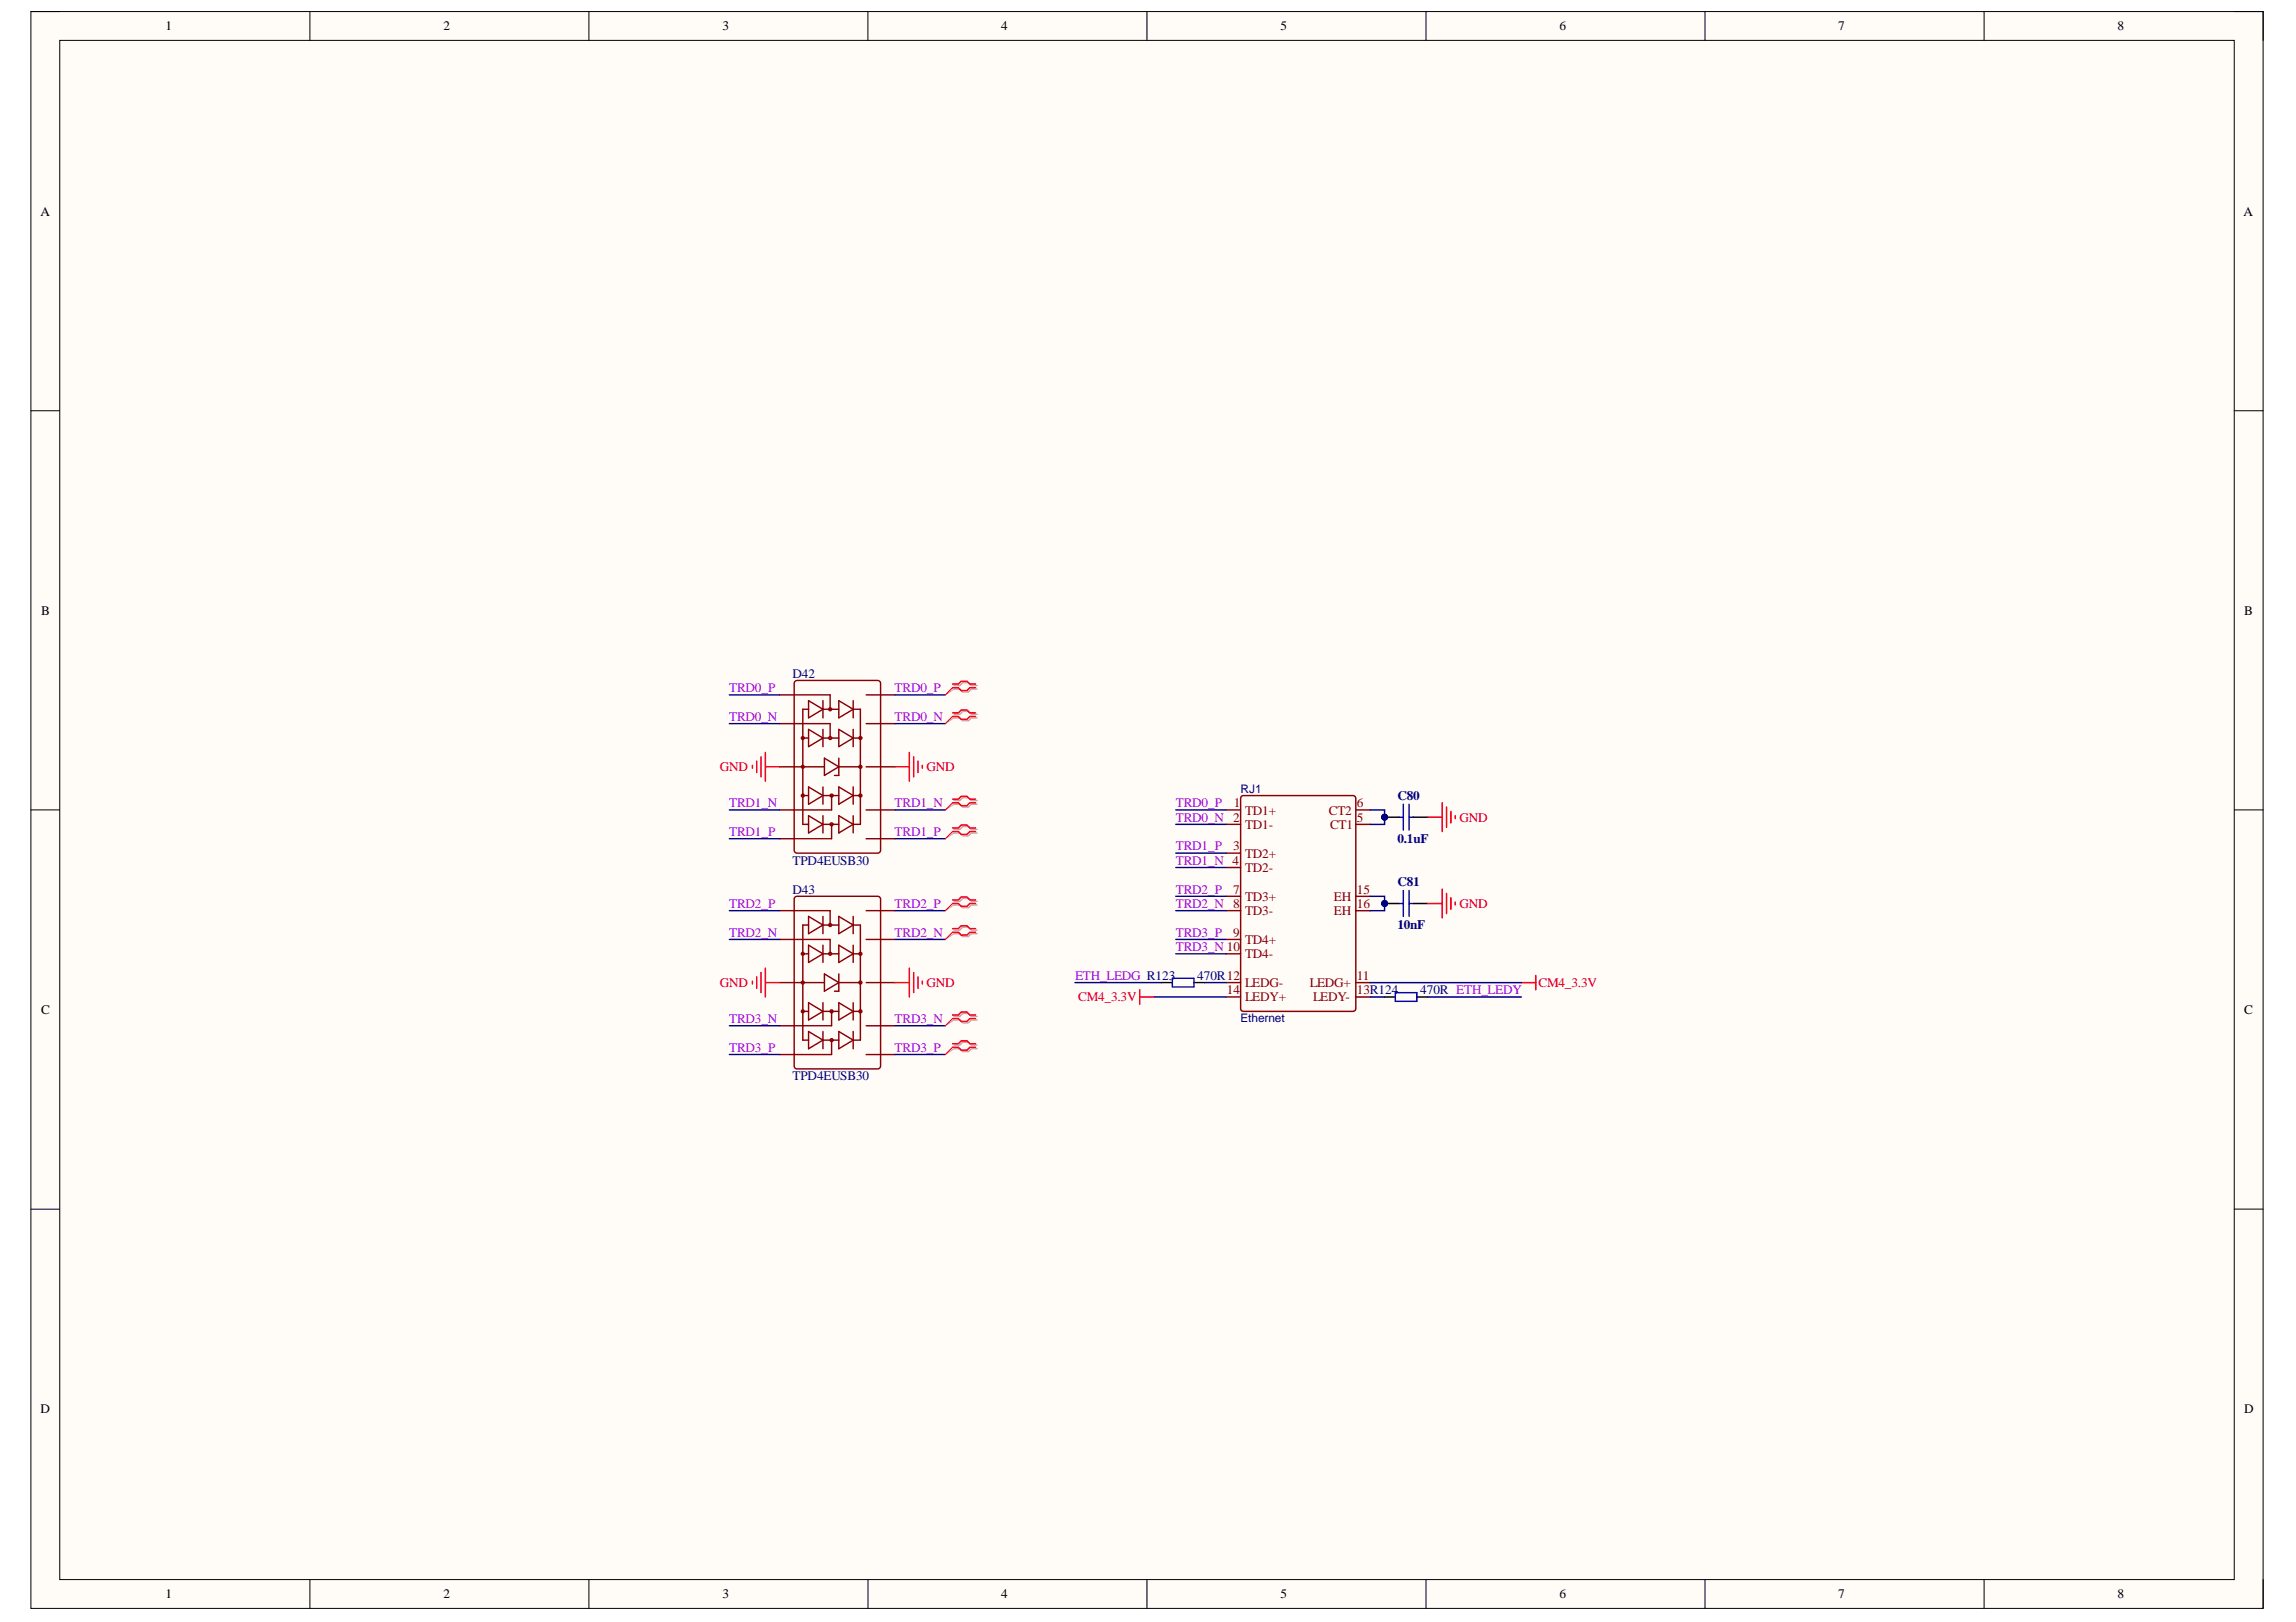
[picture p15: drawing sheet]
<svg xmlns="http://www.w3.org/2000/svg" width="297mm" height="210mm" viewBox="0 0 297 210" stroke-linecap="round" stroke-linejoin="round" font-family="sans-serif">
<defs><g id="words">
<g font-size="1.7">
<text x="21.4" y="3.9">1</text>
<text x="57.4" y="3.9">2</text>
<text x="93.5" y="3.9">3</text>
<text x="129.5" y="3.9">4</text>
<text x="165.6" y="3.9">5</text>
<text x="201.8" y="3.9">6</text>
<text x="237.8" y="3.9">7</text>
<text x="273.9" y="3.9">8</text>
<text x="5.2" y="27.9">A</text>
<text x="290.3" y="27.9">A</text>
<text x="5.3" y="79.5">B</text>
<text x="290.3" y="79.5">B</text>
<text x="5.3" y="131.2">C</text>
<text x="290.3" y="131.2">C</text>
<text x="5.2" y="182.8">D</text>
<text x="290.3" y="182.8">D</text>
<text x="21.4" y="206.8">1</text>
<text x="57.4" y="206.8">2</text>
<text x="93.5" y="206.8">3</text>
<text x="129.5" y="206.8">4</text>
<text x="165.6" y="206.8">5</text>
<text x="201.8" y="206.8">6</text>
<text x="237.8" y="206.8">7</text>
<text x="273.9" y="206.8">8</text>
</g>
<g font-size="1.7" fill="#90f">
<text x="94.3" y="89.6">TRD0_P</text>
<text x="115.7" y="89.6">TRD0_P</text>
<text x="94.3" y="93.3">TRD0_N</text>
<text x="115.7" y="93.3">TRD0_N</text>
<text x="94.3" y="104.5">TRD1_N</text>
<text x="115.7" y="104.5">TRD1_N</text>
<text x="152.1" y="104.5">TRD0_P</text>
<text x="152.1" y="106.3">TRD0_N</text>
<text x="94.3" y="108.2">TRD1_P</text>
<text x="115.7" y="108.2">TRD1_P</text>
<text x="152.1" y="110.1">TRD1_P</text>
<text x="152.1" y="111.9">TRD1_N 4</text>
<text x="94.3" y="117.5">TRD2_P</text>
<text x="115.7" y="117.5">TRD2_P</text>
<text x="152.1" y="115.6">TRD2_P</text>
<text x="152.1" y="117.5">TRD2_N</text>
<text x="94.3" y="121.2">TRD2_N</text>
<text x="115.7" y="121.2">TRD2_N</text>
<text x="152.1" y="121.2">TRD3_P</text>
<text x="152.1" y="123.1">TRD3_N 10</text>
<text x="139.1" y="126.8">ETH_LEDG R123</text>
<text x="94.3" y="136.1">TRD3_P</text>
<text x="94.3" y="132.4">TRD3_N</text>
<text x="115.7" y="136.1">TRD3_P</text>
<text x="115.7" y="132.4">TRD3_N</text>
</g>
<g font-size="1.7" fill="#000080">
<text x="102.5" y="87.7">D42</text>
<text x="180.8" y="103.5">C80</text>
<text x="102.5" y="111.9">TPD4EUSB30</text>
<text x="180.8" y="109.1">0.1uF</text>
<text x="102.5" y="115.6">D43</text>
<text x="180.8" y="114.7">C81</text>
<text x="180.8" y="120.3">10nF</text>
<text x="154.9" y="126.8">470R12</text>
<text x="183.7" y="128.7">470R ETH_LEDY</text>
<text x="102.5" y="139.8">TPD4EUSB30</text>
</g>
<g font-size="1.7" fill="#f00">
<text x="93.1" y="99.8">GND</text>
<text x="119.9" y="99.8">GND</text>
<text x="188.8" y="106.3">GND</text>
<text x="188.8" y="117.5">GND</text>
<text x="93.1" y="127.7">GND</text>
<text x="119.9" y="127.7">GND</text>
<text x="139.5" y="129.6">CM4_3.3V</text>
<text x="199.1" y="127.7">CM4_3.3V</text>
</g>
<g font-size="1.7" fill="#800">
<text x="159.6" y="106.3">2</text>
<text x="159.6" y="104.5">1</text>
<text x="161.1" y="107.3">TD1-</text>
<text x="161.1" y="105.4">TD1+</text>
<text x="171.9" y="105.4">CT2</text>
<text x="172.1" y="107.3">CT1</text>
<text x="175.5" y="104.5">6</text>
<text x="175.5" y="106.3">5</text>
<text x="159.6" y="110.1">3</text>
<text x="161.1" y="112.8">TD2-</text>
<text x="161.1" y="111">TD2+</text>
<text x="159.6" y="115.6">7</text>
<text x="159.6" y="117.5">8</text>
<text x="161.1" y="116.6">TD3+</text>
<text x="161.1" y="118.4">TD3-</text>
<text x="172.6" y="116.6">EH</text>
<text x="172.6" y="118.4">EH</text>
<text x="175.5" y="115.6">15</text>
<text x="175.5" y="117.5">16</text>
<text x="159.6" y="121.2">9</text>
<text x="161.1" y="124">TD4-</text>
<text x="161.1" y="122.1">TD4+</text>
<text x="158.7" y="128.7">14</text>
<text x="161.1" y="129.6">LEDY+</text>
<text x="161.1" y="127.7">LEDG-</text>
<text x="169.4" y="127.7">LEDG+</text>
<text x="169.9" y="129.6">LEDY-</text>
<text x="175.5" y="128.7">13R124</text>
<text x="175.5" y="126.8">11</text>
</g>
<g font-size="1.5" fill="#000080">
<text x="160.5" y="102.6">RJ1</text>
<text x="160.5" y="132.2">Ethernet</text>
</g>
</g></defs>
<path d="M4 1.5h288.8v206.6h-288.8z" fill-rule="evenodd" fill="#fffcf8"/>
<path d="M4 1.5h288.8v206.6h-288.8z" fill="none" stroke="#000" stroke-width=".13"/>
<path d="M7.7 5.2h281.4v199.2h-281.4z" fill-rule="evenodd" fill="#fffcf8"/>
<g fill="none" stroke="#000" stroke-width=".13">
<path d="M4 1.5h3.7M7.7 5.2h281.4v199.2h-281.4zM40.1 1.5v3.7M76.2 1.5v3.7M112.3 1.5v3.7M148.4 1.5v3.7M184.5 1.5v3.7M220.6 1.5v3.7M256.7 1.5v3.7M289.1 1.5h3.7v3.7M4 53.2h3.7M289.1 53.2h3.7"/>
<path d="M4 104.8h3.7M289.1 104.8h3.7M4 156.5h3.7M289.1 156.5h3.7M40.1 204.4v3.7M76.2 204.4v3.7M112.3 204.4v3.7M148.4 204.4v3.7M184.5 204.4v3.7M220.6 204.4v3.7M256.7 204.4v3.7M292.8 204.4v3.7"/>
</g>
<g fill="none" stroke="#800" stroke-width=".18">
<path d="M100.9 89.9h1.8M100.9 93.6h1.8M100.9 99.2h1.8M102.9 88.1h10.6l.4 .1v21.8l-.2 .4h-10.6l-.3-.2-.1-21.8zM103.9 99.2h2.8M103.9 95.5h.7M104.6 90.7l1.9 1.1-1.9 1.1zM104.6 94.4l1.9 1.1-1.9 1.1zM104.6 91.8h-.7v14.9h.7M106.5 90.7v2.2M106.5 94.4v2.2M106.5 91.8h2"/>
<path d="M106.5 95.5h2M106.7 98.1l1.8 1.1-1.8 1.2zM108.5 99.2h2.8M108.5 90.7l1.9 1.1-1.9 1.1zM108.5 94.4l1.9 1.1-1.9 1.1zM108.5 98.1v2.3h-.5M110.4 90.7v2.2M110.4 94.4v2.2M110.4 91.8h.9v14.9h-.9M110.4 95.5h.9M112.1 89.9h3.7M112.1 93.6h3.7"/>
<path d="M112.1 99.2h3.7M100.9 104.8h1.8M100.9 108.5h1.8M100.9 117.8h1.8M102.8 116.2l.3-.2h10.4l.4 .2v21.8l-.2 .3h-10.6l-.3-.2zM103.9 103h.7M104.6 101.8l1.9 1.2-1.9 1.1zM104.6 105.6l1.9 1.1-1.9 1.1zM104.6 118.6l1.9 1.1-1.9 1.1zM104.6 119.7h-.7v14.9h.7M106.5 101.8v2.3M106.5 105.6v2.2"/>
<path d="M106.5 118.6v2.2M106.5 103h2M106.5 106.7h2M106.5 119.7h2M108.5 101.8l1.9 1.2-1.9 1.1zM108.5 105.6l1.9 1.1-1.9 1.1zM108.5 118.6l1.9 1.1-1.9 1.1zM110.4 101.8v2.3M110.4 105.6v2.2M110.4 118.6v2.2M110.4 103h.9M110.4 119.7h.9v14.9h-.9"/>
<path d="M112.1 104.8h3.7M112.1 108.5h3.7M112.1 117.8h3.7M158.6 104.8h1.9M158.6 106.7h1.9M158.6 117.8h1.9M158.6 112.3h1.9M158.6 110.4h1.9M158.6 116h1.9M100.9 121.6h1.8M100.9 127.2h1.8M100.9 132.7h1.8"/>
<path d="M100.9 136.5h1.8M103.9 127.2h2.8M103.9 123.4h.7M103.9 130.9h.7M104.6 122.3l1.9 1.1-1.9 1.2zM104.6 129.8l1.9 1.1-1.9 1.1zM104.6 133.5l1.9 1.1-1.9 1.1zM106.5 122.3v2.3M106.5 129.8v2.2M106.5 133.5v2.2M106.5 123.4h2M106.5 130.9h2"/>
<path d="M106.5 134.6h2M106.7 126l1.8 1.2-1.8 1.1zM108.5 122.3l1.9 1.1-1.9 1.2zM108.5 126v2.3h-.5M108.5 129.8l1.9 1.1-1.9 1.1zM108.5 133.5l1.9 1.1-1.9 1.1zM108.5 127.2h2.8M110.4 122.3v2.3M110.4 129.8v2.2M110.4 133.5v2.2M110.4 123.4h.9M110.4 130.9h.9"/>
<path d="M112.1 121.6h3.7M112.1 127.2h3.7M112.1 132.7h3.7M112.1 136.5h3.7M158.6 121.6h1.9M158.6 127.2h1.9M158.6 123.4h1.9M158.6 129h1.9"/>
<circle cx="107.4" cy="91.8" r=".19"/>
<circle cx="107.4" cy="95.5" r=".19"/>
<circle cx="111.3" cy="99.2" r=".19"/>
<circle cx="111.3" cy="95.5" r=".19"/>
<circle cx="107.4" cy="119.7" r=".19"/>
<circle cx="107.6" cy="106.7" r=".19"/>
<circle cx="107.6" cy="103" r=".19"/>
<circle cx="111.3" cy="103" r=".19"/>
<circle cx="107.4" cy="123.4" r=".19"/>
<circle cx="107.6" cy="134.6" r=".19"/>
<circle cx="107.6" cy="130.9" r=".19"/>
<circle cx="111.3" cy="127.2" r=".19"/>
<circle cx="111.3" cy="123.4" r=".19"/>
<circle cx="111.3" cy="130.9" r=".19"/>
</g>
<g fill="none" stroke="#900" stroke-width=".18">
<path d="M102.7 99.2h1.2M102.7 89.9h4.7v1.9M102.7 93.6h4.7v1.7M102.7 117.8h4.7v1.9M107.6 103v1.8h-4.9M107.6 106.7v1.8h-4.9M102.7 121.6h4.7v1.6M102.7 127.2h1.2M107.6 130.9v1.8h-4.9M107.6 134.6v1.9h-4.9"/>
<circle cx="103.9" cy="99.2" r=".19"/>
<circle cx="103.9" cy="95.5" r=".19"/>
<circle cx="103.9" cy="103" r=".19"/>
<circle cx="103.9" cy="127.2" r=".18"/>
<circle cx="103.9" cy="123.4" r=".19"/>
<circle cx="103.9" cy="130.9" r=".19"/>
</g>
<g fill="none" stroke="#f00" stroke-width=".18">
<path d="M97.3 99v.4M97.9 98.5v1.5M98.5 97.9v2.6M99 97.4v3.7M99 99.2h1.9M115.8 99.2h1.8M117.6 97.4v3.7M118.2 97.9v2.6M118.8 98.5v1.5M119.3 99v.4M97.3 127v.3M97.9 126.4v1.5"/>
<path d="M98.5 125.9v2.6M99 125.3v3.7M99 127.2h1.9M115.8 127.2h1.8M117.6 125.3v3.7M118.2 125.9v2.6M118.8 126.4v1.5M119.3 127v.3M147.5 128.1v1.8M147.5 129h1.8"/>
</g>
<path d="M160.7 103h14.3l.4 .1v27.4l-.2 .3-14.3 .1-.3-.2-.1-27.4zM175.4 116h1.9M175.4 104.8h1.9M175.4 106.7h1.9M175.4 117.9h1.9M175.4 129h1.9M175.4 127.2h1.9" fill="none" stroke="#800" stroke-width=".19"/>
<path d="M196.8 127.2h1.9M198.7 126.2v1.9" fill="none" stroke="#f00" stroke-width=".19"/>
<path d="M179.1 129h1.4M183.3 129h1.4" fill="none" stroke="#000" stroke-width=".19"/>
<path d="M180.5 128.5h2.8v1.1h-2.8z" fill="none" stroke="#00f" stroke-width=".19"/>
<path d="M150.3 127.2h1.3M154.5 127.2h1.3" fill="none" stroke="#000" stroke-width=".18"/>
<path d="M151.7 126.6h2.8v1.1h-2.8z" fill="none" stroke="#00f" stroke-width=".18"/>
<circle cx="179.1" cy="116.9" r=".37" fill="#000080"/>
<circle cx="179.1" cy="116.9" r=".37" fill="none" stroke="#000080" stroke-width=".13"/>
<path d="M181 116.9h.5M181.5 115.2v3.4M182.3 116.9h.6M182.3 115.2v3.4" fill="none" stroke="#00f" stroke-width=".19"/>
<path d="M179.1 116.9h1.9" fill="none" stroke="#000" stroke-width=".19"/>
<circle cx="179.1" cy="116.9" r=".37" fill="#000080"/>
<circle cx="179.1" cy="116.9" r=".37" fill="none" stroke="#000080" stroke-width=".13"/>
<path d="M182.9 116.9h1.8" fill="none" stroke="#000" stroke-width=".19"/>
<path d="M184.7 116.9h1.9M186.6 115.1v3.7M187.1 115.6v2.6M187.7 116.2v1.5M188.3 116.7v.4" fill="none" stroke="#f00" stroke-width=".19"/>
<circle cx="179.1" cy="105.7" r=".37" fill="#000080"/>
<circle cx="179.1" cy="105.7" r=".37" fill="none" stroke="#000080" stroke-width=".13"/>
<path d="M181 105.8h.5M181.5 104.1v3.3M182.3 105.8h.6M182.3 104.1v3.3" fill="none" stroke="#00f" stroke-width=".19"/>
<path d="M179.1 105.8h1.9" fill="none" stroke="#000" stroke-width=".19"/>
<circle cx="179.1" cy="105.7" r=".37" fill="#000080"/>
<circle cx="179.1" cy="105.7" r=".37" fill="none" stroke="#000080" stroke-width=".13"/>
<path d="M182.9 105.8h1.8" fill="none" stroke="#000" stroke-width=".19"/>
<path d="M184.7 105.8h1.9M186.6 103.9v3.7M187.1 104.4v2.7M187.7 105v1.5M188.3 105.6v.3" fill="none" stroke="#f00" stroke-width=".19"/>
<path d="M177.3 116h1.8v1.9h-1.8M177.3 129h1.8M177.3 127.2h19.5M184.7 129h12.1" fill="none" stroke="#000080" stroke-width=".19"/>
<g fill="none" stroke="#000080" stroke-width=".18">
<path d="M94.4 93.6h6.5M94.4 89.9h6.5M115.8 93.6h6.5M115.8 89.9h6.5M94.4 117.8h6.5M94.4 108.5h6.5M94.4 104.8h6.5M115.8 117.8h6.5M115.8 108.5h6.5M115.8 104.8h6.5M152.1 117.8h6.5M152.1 104.8h6.5"/>
<path d="M152.1 116h6.5M152.1 112.3h6.5M152.1 110.4h6.5M152.1 106.7h6.5M94.4 136.5h6.5M94.4 132.7h6.5M94.4 121.6h6.5M115.8 136.5h6.5M115.8 132.7h6.5M115.8 121.6h6.5M139.1 127.2h11.2M149.3 129h9.3"/>
<path d="M152.1 121.6h6.5M152.1 123.4h6.5M155.8 127.2h2.8"/>
</g>
<circle cx="179.1" cy="116.9" r=".37" fill="#000080"/>
<circle cx="179.1" cy="116.9" r=".37" fill="none" stroke="#000080" stroke-width=".13"/>
<path d="M177.3 104.8h1.8v1.9h-1.8" fill="none" stroke="#000080" stroke-width=".19"/>
<circle cx="179.1" cy="105.7" r=".37" fill="#000080"/>
<circle cx="179.1" cy="105.7" r=".37" fill="none" stroke="#000080" stroke-width=".13"/>
<g fill="none" stroke="#d0a19e" stroke-width=".18">
<path d="M123.4 88.7h.8l.3-.4h.8l.4 .4h.7M123.4 89.2h.8l.3 .4h.8l.4-.4h.7M123.4 92.4h.8l.3-.3h.8l.4 .3h.7M123.4 92.9h.8l.3 .4h.8l.4-.4h.7M123.4 103.6h.8l.3-.4h.8l.4 .4h.7M123.4 104.1h.8l.3 .3h.8l.4-.3h.7M123.4 107.3h.8l.3-.3h.8l.4 .3h.7M123.4 107.8h.8l.3 .4h.8l.4-.4h.7M123.4 116.6h.8l.3-.3h.8l.4 .3h.7M123.4 117.1h.8l.3 .4h.8l.4-.4h.7M123.4 120.4h.8l.3-.4h.8l.4 .4h.7M123.4 120.8h.8l.3 .4h.8l.4-.4h.7"/>
<path d="M123.4 131.5h.8l.3-.3h.8l.4 .3h.7M123.4 132h.8l.3 .4h.8l.4-.4h.7M123.4 135.3h.8l.3-.4h.8l.4 .4h.7M123.4 135.7h.8l.3 .4h.8l.4-.4h.7"/>
</g>
<path d="M123.4 89.2l-1.1 .7M123.4 92.9l-1.1 .7M123.4 104.1l-1.1 .7M123.4 107.8l-1.1 .7M123.4 117.1l-1.1 .7M123.4 120.8l-1.1 .8M123.4 132l-1.1 .7M123.4 135.7l-1.1 .8" fill="none" stroke="#d0a19e" stroke-width=".13"/>
<g fill="none" stroke="#f00" stroke-width=".18">
<path d="M123.2 88.5h.8l.4-.3h.7l.4 .3h.7M123.2 89h.8l.4 .4h.7l.4-.4h.7M123.2 92.3h.8l.4-.4h.7l.4 .4h.7M123.2 92.7h.8l.4 .4h.7l.4-.4h.7M123.2 103.4h.8l.4-.4h.7l.4 .4h.7M123.2 103.9h.8l.4 .4h.7l.4-.4h.7M123.2 107.1h.8l.4-.3h.7l.4 .3h.7M123.2 107.6h.8l.4 .4h.7l.4-.4h.7M123.2 116.5h.8l.4-.4h.7l.4 .4h.7M123.2 116.9h.8l.4 .4h.7l.4-.4h.7M123.2 120.2h.8l.4-.4h.7l.4 .4h.7M123.2 120.6h.8l.4 .4h.7l.4-.4h.7"/>
<path d="M123.2 131.3h.8l.4-.3h.7l.4 .3h.7M123.2 131.8h.8l.4 .4h.7l.4-.4h.7M123.2 135.1h.8l.4-.4h.7l.4 .4h.7M123.2 135.5h.8l.4 .4h.7l.4-.4h.7"/>
</g>
<path d="M123.2 89l-.9 .9M123.2 92.7l-.9 .9M123.2 103.9l-.9 .9M123.2 107.6l-.9 .9M123.2 116.9l-.9 .9M123.2 120.6l-.9 1M123.2 131.8l-.9 .9M123.2 135.5l-.9 1" fill="none" stroke="#f00" stroke-width=".13"/>
<use href="#words"/>
</svg>
